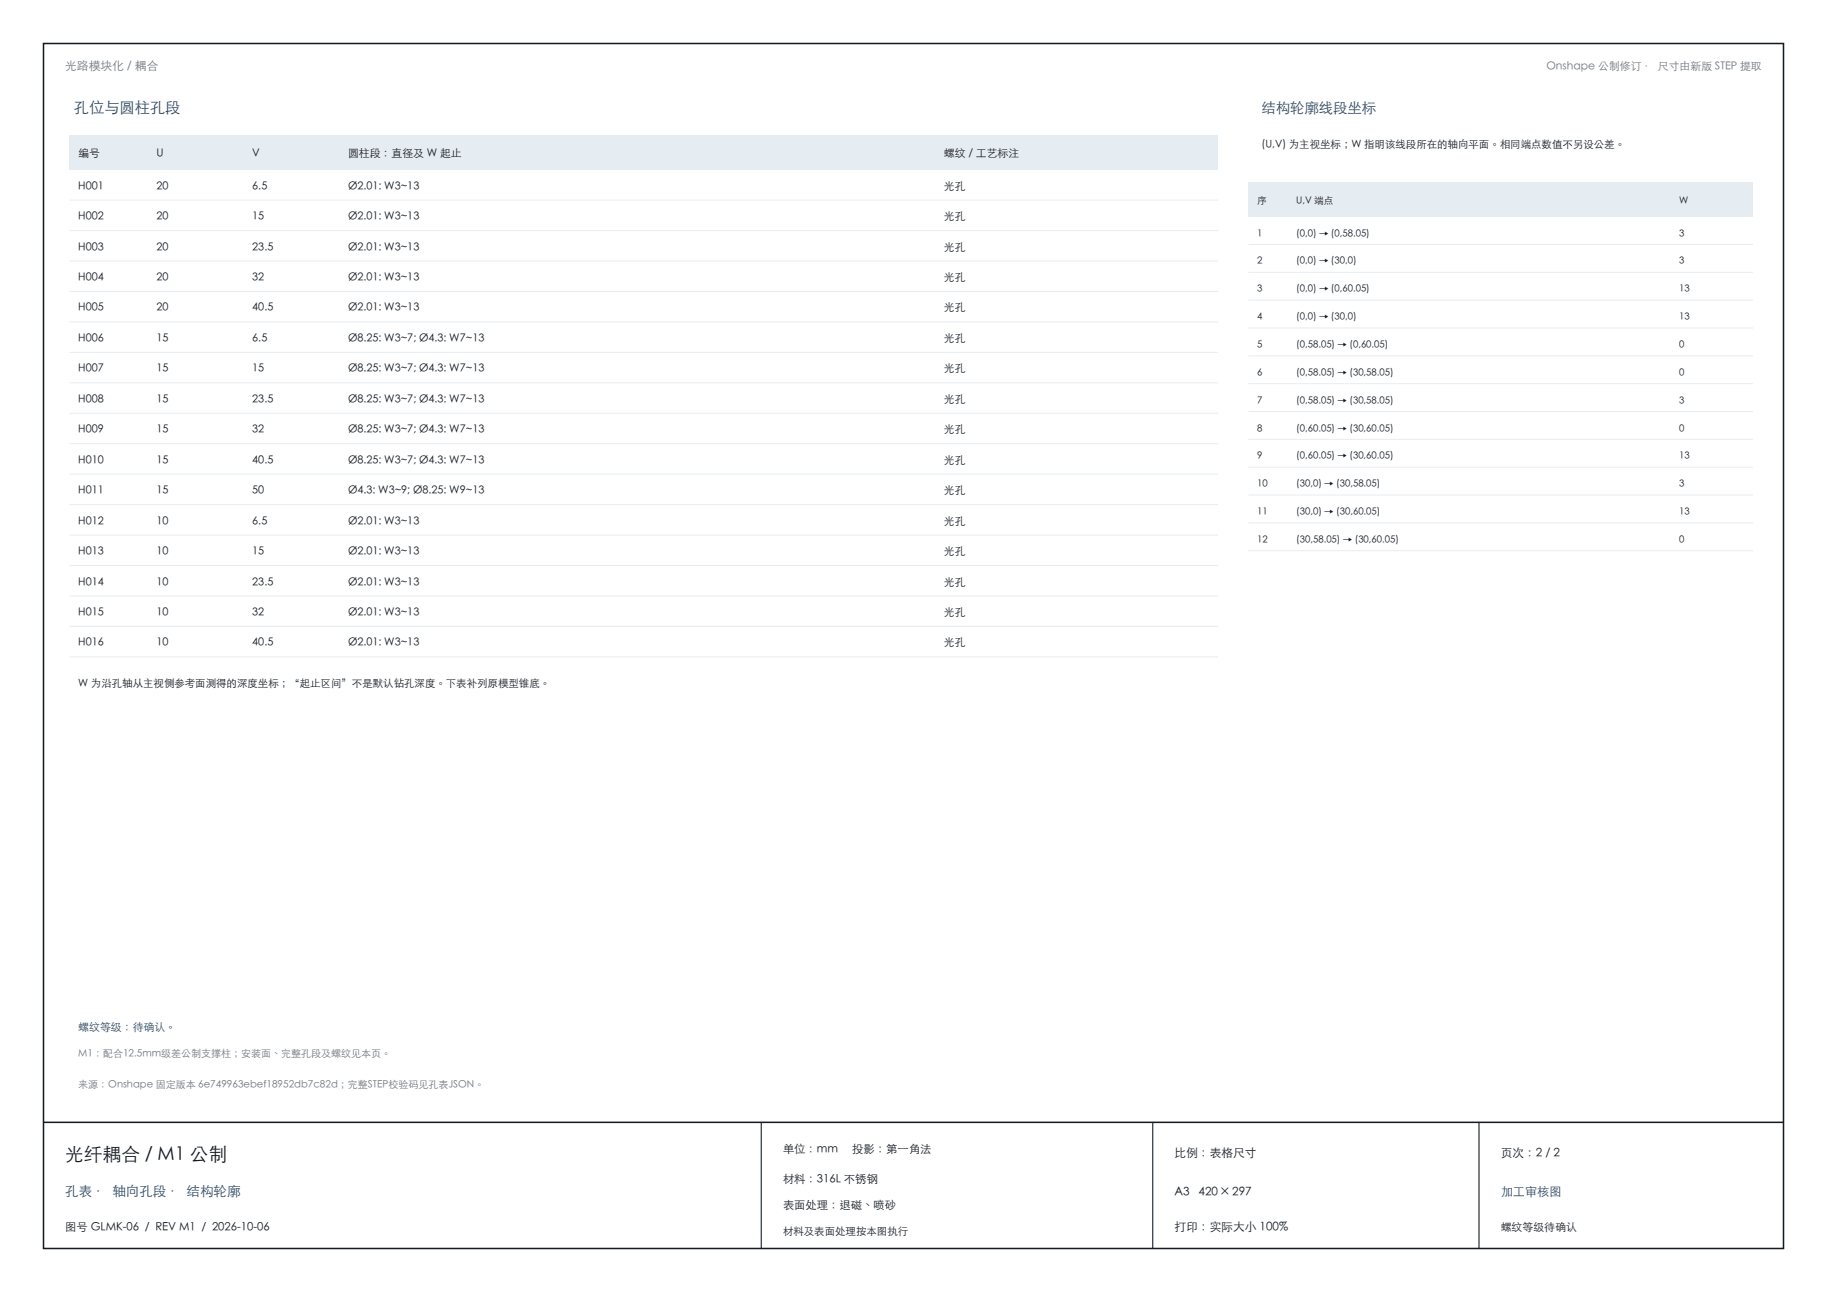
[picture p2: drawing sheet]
<svg xmlns="http://www.w3.org/2000/svg" width="420mm" height="297mm" viewBox="0 0 420 297" stroke-linecap="round" stroke-linejoin="round" font-family="sans-serif">
<defs><g id="words">
<text font-size="4.3" fill="#141a21" x="15" y="267">光纤耦合 / M1 公制</text>
<text font-size="3.5" fill="#144578" x="17" y="26">孔位与圆柱孔段</text>
<text font-size="3.3" fill="#144578" x="290" y="26">结构轮廓线段坐标</text>
<text font-size="3.1" fill="#144578" x="15" y="275">孔表 · 轴向孔段 · 结构轮廓</text>
<text font-size="2.8" fill="#144578" x="345" y="275">加工审核图</text>
<text font-size="2.7" fill="#6b7580" x="15" y="16">光路模块化 / 耦合</text>
<g font-size="2.7" fill="#141a21">
<text x="270" y="266">比例：表格尺寸</text>
<text x="345" y="266">页次：2 / 2</text>
<text x="270" y="275">A3</text>
<text x="275.5" y="275">420 × 297</text>
<text x="270" y="283">打印：实际大小 100%</text>
</g>
<g font-size="2.6" fill="#141a21">
<text x="180" y="265">单位：mm</text>
<text x="195.9" y="265">投影：第一角法</text>
<text x="180" y="272">材料：316L 不锈钢</text>
<text x="180" y="278">表面处理：退磁、喷砂</text>
<text x="15" y="283">图号 GLMK-06 / REV M1 / 2026-10-06</text>
</g>
<text font-size="2.5" fill="#6b7580" x="355.5" y="16">Onshape 公制修订 · 尺寸由新版 STEP 提取</text>
<g font-size="2.5" fill="#141a21">
<text x="18" y="36.2">编号</text>
<text x="36" y="36.2">U</text>
<text x="58" y="36.2">V</text>
<text x="80" y="36.2">圆柱段：直径及 W 起止</text>
<text x="217" y="36.2">螺纹 / 工艺标注</text>
<text x="18" y="43.6">H001</text>
<text x="36" y="43.6">20</text>
<text x="58" y="43.6">6.5</text>
<text x="80" y="43.6">Ø2.01: W3~13</text>
<text x="217" y="43.6">光孔</text>
<text x="18" y="50.6">H002</text>
<text x="36" y="50.6">20</text>
<text x="58" y="50.6">15</text>
<text x="80" y="50.6">Ø2.01: W3~13</text>
<text x="217" y="50.6">光孔</text>
<text x="18" y="57.6">H003</text>
<text x="36" y="57.6">20</text>
<text x="58" y="57.6">23.5</text>
<text x="80" y="57.6">Ø2.01: W3~13</text>
<text x="217" y="57.6">光孔</text>
<text x="18" y="64.6">H004</text>
<text x="36" y="64.6">20</text>
<text x="58" y="64.6">32</text>
<text x="80" y="64.6">Ø2.01: W3~13</text>
<text x="217" y="64.6">光孔</text>
<text x="18" y="71.6">H005</text>
<text x="36" y="71.6">20</text>
<text x="58" y="71.6">40.5</text>
<text x="80" y="71.6">Ø2.01: W3~13</text>
<text x="217" y="71.6">光孔</text>
<text x="18" y="78.6">H006</text>
<text x="36" y="78.6">15</text>
<text x="58" y="78.6">6.5</text>
<text x="80" y="78.6">Ø8.25: W3~7; Ø4.3: W7~13</text>
<text x="217" y="78.6">光孔</text>
<text x="18" y="85.6">H007</text>
<text x="36" y="85.6">15</text>
<text x="58" y="85.6">15</text>
<text x="80" y="85.6">Ø8.25: W3~7; Ø4.3: W7~13</text>
<text x="217" y="85.6">光孔</text>
<text x="18" y="92.6">H008</text>
<text x="36" y="92.6">15</text>
<text x="58" y="92.6">23.5</text>
<text x="80" y="92.6">Ø8.25: W3~7; Ø4.3: W7~13</text>
<text x="217" y="92.6">光孔</text>
<text x="18" y="99.6">H009</text>
<text x="36" y="99.6">15</text>
<text x="58" y="99.6">32</text>
<text x="80" y="99.6">Ø8.25: W3~7; Ø4.3: W7~13</text>
<text x="217" y="99.6">光孔</text>
<text x="18" y="106.6">H010</text>
<text x="36" y="106.6">15</text>
<text x="58" y="106.6">40.5</text>
<text x="80" y="106.6">Ø8.25: W3~7; Ø4.3: W7~13</text>
<text x="217" y="106.6">光孔</text>
<text x="18" y="113.6">H011</text>
<text x="36" y="113.6">15</text>
<text x="58" y="113.6">50</text>
<text x="80" y="113.6">Ø4.3: W3~9; Ø8.25: W9~13</text>
<text x="217" y="113.6">光孔</text>
<text x="18" y="120.6">H012</text>
<text x="36" y="120.6">10</text>
<text x="58" y="120.6">6.5</text>
<text x="80" y="120.6">Ø2.01: W3~13</text>
<text x="217" y="120.6">光孔</text>
<text x="18" y="127.6">H013</text>
<text x="36" y="127.6">10</text>
<text x="58" y="127.6">15</text>
<text x="80" y="127.6">Ø2.01: W3~13</text>
<text x="217" y="127.6">光孔</text>
<text x="18" y="134.6">H014</text>
<text x="36" y="134.6">10</text>
<text x="58" y="134.6">23.5</text>
<text x="80" y="134.6">Ø2.01: W3~13</text>
<text x="217" y="134.6">光孔</text>
<text x="18" y="141.6">H015</text>
<text x="36" y="141.6">10</text>
<text x="58" y="141.6">32</text>
<text x="80" y="141.6">Ø2.01: W3~13</text>
<text x="217" y="141.6">光孔</text>
<text x="18" y="148.6">H016</text>
<text x="36" y="148.6">10</text>
<text x="58" y="148.6">40.5</text>
<text x="80" y="148.6">Ø2.01: W3~13</text>
<text x="217" y="148.6">光孔</text>
<text x="345" y="283">螺纹等级待确认</text>
</g>
<text font-size="2.5" fill="#144578" x="18" y="237">螺纹等级：待确认。</text>
<g font-size="2.4" fill="#141a21">
<text x="290" y="34">(U,V) 为主视坐标；W 指明该线段所在的轴向平面。相同端点数值不另设公差。</text>
<text x="18" y="158">W 为沿孔轴从主视侧参考面测得的深度坐标；“起止区间”不是默认钻孔深度。下表补列原模型锥底。</text>
<text x="180" y="284">材料及表面处理按本图执行</text>
</g>
<g font-size="2.3" fill="#6b7580">
<text x="18" y="243">M1：配合12.5mm级差公制支撑柱；安装面、完整孔段及螺纹见本页。</text>
<text x="18" y="250">来源：Onshape 固定版本 6e749963ebef18952db7c82d；完整STEP校验码见孔表JSON。</text>
</g>
<g font-size="2.2" fill="#141a21">
<text x="289" y="47">序</text>
<text x="298" y="47">U,V 端点</text>
<text x="386" y="47">W</text>
<text x="289" y="54.4">1</text>
<text x="298" y="54.4">(0,0) → (0,58.05)</text>
<text x="386" y="54.4">3</text>
<text x="289" y="60.8">2</text>
<text x="298" y="60.8">(0,0) → (30,0)</text>
<text x="386" y="60.8">3</text>
<text x="289" y="67.2">3</text>
<text x="298" y="67.2">(0,0) → (0,60.05)</text>
<text x="386" y="67.2">13</text>
<text x="289" y="73.6">4</text>
<text x="298" y="73.6">(0,0) → (30,0)</text>
<text x="386" y="73.6">13</text>
<text x="289" y="80">5</text>
<text x="298" y="80">(0,58.05) → (0,60.05)</text>
<text x="386" y="80">0</text>
<text x="289" y="86.4">6</text>
<text x="298" y="86.4">(0,58.05) → (30,58.05)</text>
<text x="386" y="86.4">0</text>
<text x="289" y="92.8">7</text>
<text x="298" y="92.8">(0,58.05) → (30,58.05)</text>
<text x="386" y="92.8">3</text>
<text x="289" y="99.2">8</text>
<text x="298" y="99.2">(0,60.05) → (30,60.05)</text>
<text x="386" y="99.2">0</text>
<text x="289" y="105.6">9</text>
<text x="298" y="105.6">(0,60.05) → (30,60.05)</text>
<text x="386" y="105.6">13</text>
<text x="289" y="112">10</text>
<text x="298" y="112">(30,0) → (30,58.05)</text>
<text x="386" y="112">3</text>
<text x="289" y="118.4">11</text>
<text x="298" y="118.4">(30,0) → (30,60.05)</text>
<text x="386" y="118.4">13</text>
<text x="289" y="124.8">12</text>
<text x="298" y="124.8">(30,58.05) → (30,60.05)</text>
<text x="386" y="124.8">0</text>
</g>
</g></defs>
<path d="M10 10h400v277h-400zM10 258h400" fill="none" stroke="#141a21" stroke-width=".35"/>
<path d="M175 258v29M265 258v29M340 258v29" fill="none" stroke="#141a21" stroke-width=".25"/>
<path d="M16 31h264v8h-264z" fill-rule="evenodd" fill="#e6edf2"/>
<g fill="none" stroke="#e6edf2" stroke-width=".23">
<path d="M16 46h264M16 53h264M16 60h264M16 67h264M16 74h264M16 81h264M16 88h264M16 95h264M16 102h264M16 109h264M16 116h264M16 123h264"/>
<path d="M16 130h264M16 137h264M16 144h264M16 151h264"/>
</g>
<path d="M287 41.8h116v8h-116z" fill-rule="evenodd" fill="#e6edf2"/>
<path d="M287 56.2h116M287 62.6h116M287 69h116M287 75.4h116M287 81.8h116M287 88.2h116M287 94.6h116M287 101h116M287 107.4h116M287 113.8h116M287 120.2h116M287 126.6h116" fill="none" stroke="#e6edf2" stroke-width=".23"/>
<use href="#words"/>
</svg>
